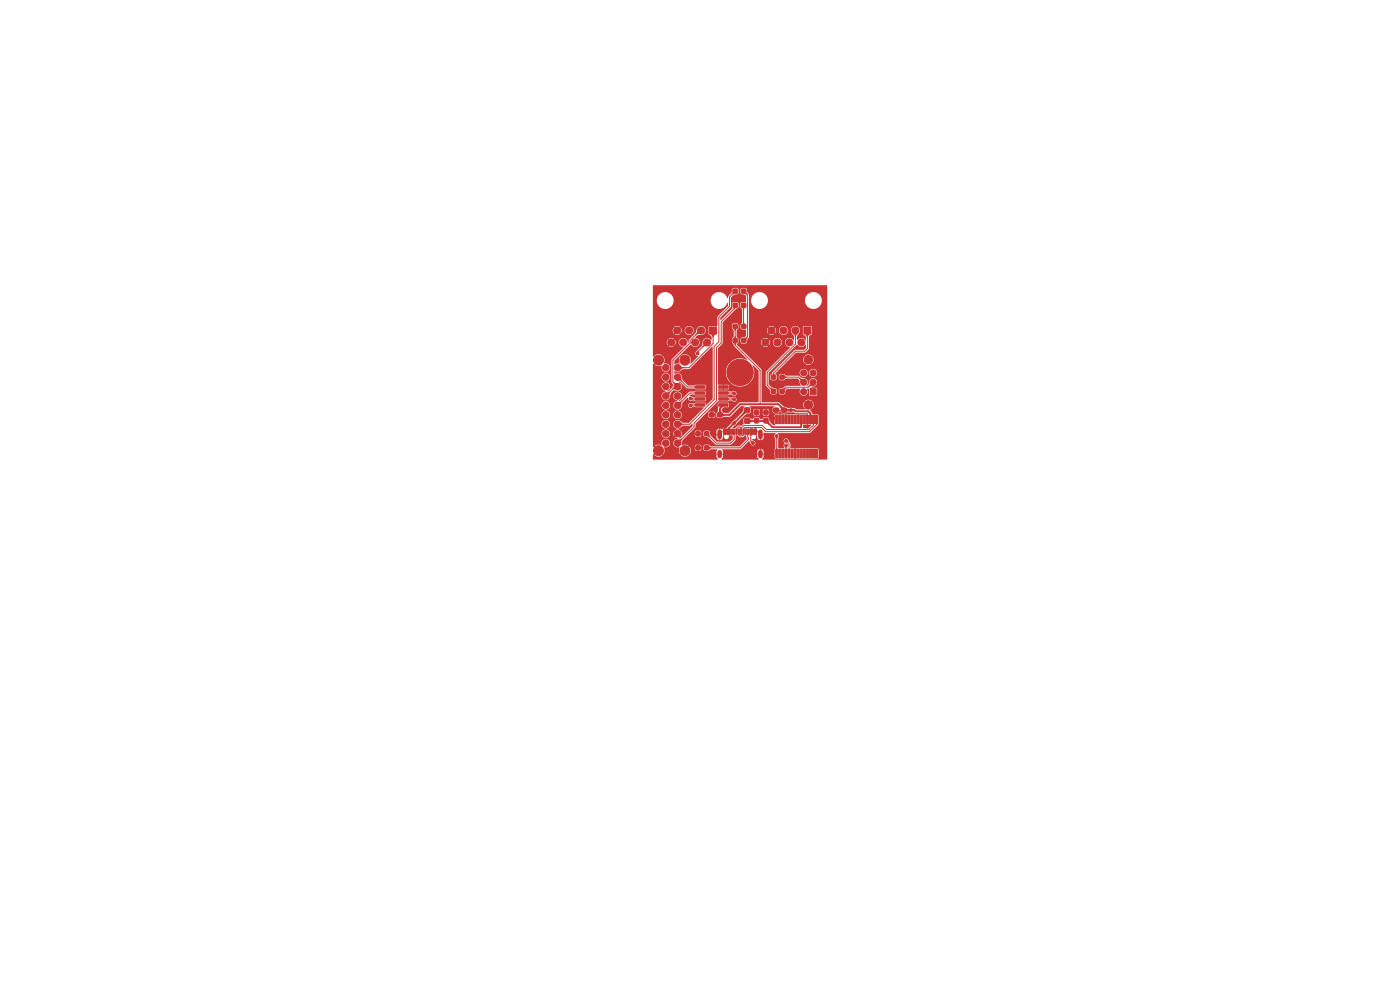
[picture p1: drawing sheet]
<svg xmlns="http://www.w3.org/2000/svg" width="297mm" height="210mm" viewBox="0 0 297 210" stroke-linecap="round" stroke-linejoin="round" font-family="sans-serif">
<g fill="#c83434" stroke="#c83434" stroke-width=".21">
<path d="M170.5 69.4h1.5v1.5h-1.5z"/>
<path d="M147.7 94.6h.8v.8h-.8z"/>
<path d="M149.5 94.6h.8v.8h-.8z"/>
<path d="M155.5 68.8h.9v.9h-.9z"/>
<path d="M157.4 68.8h.8v.9h-.8z"/>
<path d="M163.7 79.6h.8v.8h-.8z"/>
<path d="M165.5 79.6h.8v.8h-.8z"/>
<path d="M152.5 85.6h2v.6h-2z"/>
<path d="M152.5 84.4h2v.5h-2z"/>
<path d="M152.5 83.1h2v.5h-2z"/>
<path d="M152.5 81.8h2v.6h-2z"/>
<path d="M147.5 81.8h2v.6h-2z"/>
<path d="M147.5 83.1h2v.5h-2z"/>
<path d="M147.5 84.4h2v.5h-2z"/>
<path d="M147.5 85.6h2v.6h-2z"/>
<path d="M155.5 64.3h1v.9h-1z"/>
<path d="M157.3 64.3h.9v.9h-.9z"/>
<path d="M162.1 88.7h.8v1h-.8z"/>
<path d="M162.1 87h.8v1h-.8z"/>
<path d="M153.5 91l.6 .1-.1 1h-.5z"/>
<path d="M154.3 91l.6 .1-.1 1h-.5z"/>
<path d="M155.6 91l.3 .1-.1 1h-.2z"/>
<path d="M156.6 91l.3 .1-.1 1h-.2z"/>
<path d="M157.1 91l.3 .1-.1 1h-.2z"/>
<path d="M158.1 91l.3 .1-.1 1h-.2z"/>
<path d="M159.1 91l.6 .1-.1 1h-.5z"/>
<path d="M159.9 91l.6 .1-.1 1h-.5z"/>
<path d="M158.6 91l.3 .1-.1 1h-.2z"/>
<path d="M157.6 91l.3 .1-.1 1h-.2z"/>
<path d="M156.1 91l.3 .1-.1 1h-.2z"/>
<path d="M155.1 91l.3 .1-.1 1h-.2z"/>
<path d="M158 88.8h1v1h-1z"/>
<path d="M158 86.5h1v1h-1z"/>
<path d="M155.5 71.8h.9v.9h-.9z"/>
<path d="M157.4 71.8h.8v.9h-.8z"/>
<path d="M171.8 82.5h1.3v1.3h-1.3z"/>
<path d="M150.5 69.4h1.5v1.5h-1.5z"/>
<path d="M163.7 82.6h.8v.8h-.8z"/>
<path d="M165.5 82.6h.8v.8h-.8z"/>
<path d="M155.5 61.3h1v.9h-1z"/>
<path d="M157.3 61.3h.9v.9h-.9z"/>
<path d="M164.5 95.3h.5v1.8h-.5z"/>
<path d="M165.2 95.3h.4v1.8h-.4z"/>
<path d="M165.9 95.3h.4v1.8h-.4z"/>
<path d="M166.5 95.3h.4v1.8h-.4z"/>
<path d="M167.1 95.3h.5v1.8h-.5z"/>
<path d="M167.8 95.3h.4v1.8h-.4z"/>
<path d="M168.4 95.3h.5v1.8h-.5z"/>
<path d="M169.1 95.3h.4v1.8h-.4z"/>
<path d="M169.8 95.3h.4v1.8h-.4z"/>
<path d="M170.4 95.3h.5v1.8h-.5z"/>
<path d="M171.1 95.3h.4v1.8h-.4z"/>
<path d="M171.7 95.3h.5v1.8h-.5z"/>
<path d="M172.3 95.3h.5v1.8h-.5z"/>
<path d="M173 95.3h.4v1.8h-.4z"/>
<path d="M173 88.1h.4v1.8h-.4z"/>
<path d="M172.3 88.1h.5v1.8h-.5z"/>
<path d="M171.7 88.1h.5v1.8h-.5z"/>
<path d="M171.1 88.1h.4v1.8h-.4z"/>
<path d="M170.4 88.1h.5v1.8h-.5z"/>
<path d="M169.8 88.1h.4v1.8h-.4z"/>
<path d="M169.1 88.1h.4v1.8h-.4z"/>
<path d="M168.4 88.1h.5v1.8h-.5z"/>
<path d="M167.8 88.1h.4v1.8h-.4z"/>
<path d="M167.1 88.1h.5v1.8h-.5z"/>
<path d="M166.5 88.1h.4v1.8h-.4z"/>
<path d="M165.9 88.1h.4v1.8h-.4z"/>
<path d="M165.2 88.1h.4v1.8h-.4z"/>
<path d="M164.5 88.1h.5v1.8h-.5z"/>
<path d="M152.3 87.6h.9v.8h-.9z"/>
<path d="M150.5 87.6h1v.8h-1z"/>
<path d="M160.1 88.7h.8v1h-.8z"/>
<path d="M160.1 87h.8v1h-.8z"/>
<path d="M147.7 91.6h.8v.8h-.8z"/>
<path d="M149.5 91.6h.8v.8h-.8z"/>
<path d="M165.9 86.6h.9v.8h-.9z"/>
<path d="M164.2 86.6h.9v.8h-.9z"/>
<circle cx="170" cy="72.6" r=".75"/>
<circle cx="168.7" cy="70.1" r=".75"/>
<circle cx="167.5" cy="72.6" r=".75"/>
<circle cx="166.2" cy="70.1" r=".75"/>
<circle cx="164.9" cy="72.6" r=".75"/>
<circle cx="163.7" cy="70.1" r=".75"/>
<circle cx="162.4" cy="72.6" r=".75"/>
<circle cx="143.7" cy="78" r=".7"/>
<circle cx="143.7" cy="80" r=".7"/>
<circle cx="143.7" cy="82" r=".7"/>
<circle cx="143.7" cy="84" r=".7"/>
<circle cx="143.7" cy="86" r=".7"/>
<circle cx="143.7" cy="88" r=".7"/>
<circle cx="143.7" cy="90" r=".7"/>
<circle cx="143.7" cy="92" r=".7"/>
<circle cx="143.7" cy="94" r=".7"/>
<circle cx="141.2" cy="78" r=".7"/>
<circle cx="141.2" cy="80" r=".7"/>
<circle cx="141.2" cy="82" r=".7"/>
<circle cx="141.2" cy="84" r=".7"/>
<circle cx="141.2" cy="86" r=".7"/>
<circle cx="141.2" cy="88" r=".7"/>
<circle cx="141.2" cy="90" r=".7"/>
<circle cx="141.2" cy="92" r=".7"/>
<circle cx="141.2" cy="94" r=".7"/>
<circle cx="145.3" cy="76.4" r="1.08"/>
<circle cx="139.7" cy="76.4" r="1.07"/>
<circle cx="145.3" cy="95.6" r="1.07"/>
<circle cx="139.7" cy="95.6" r="1.07"/>
<circle cx="172.5" cy="81.1" r=".65"/>
<circle cx="172.5" cy="79.1" r=".65"/>
<circle cx="170.5" cy="83.1" r=".65"/>
<circle cx="170.5" cy="81.1" r=".65"/>
<circle cx="170.5" cy="79.1" r=".65"/>
<circle cx="171.5" cy="85.9" r=".9"/>
<circle cx="171.5" cy="76.3" r=".9"/>
<circle cx="150" cy="72.6" r=".75"/>
<circle cx="148.7" cy="70.1" r=".75"/>
<circle cx="147.5" cy="72.6" r=".75"/>
<circle cx="146.2" cy="70.1" r=".75"/>
<circle cx="144.9" cy="72.6" r=".75"/>
<circle cx="143.7" cy="70.1" r=".75"/>
<circle cx="142.4" cy="72.6" r=".75"/>
<circle cx="157" cy="79" r="2.8"/>
<circle cx="159.7" cy="94" r=".3"/>
<circle cx="155.8" cy="89.8" r=".3"/>
<circle cx="166.7" cy="94.5" r=".3"/>
<circle cx="167.7" cy="87" r=".3"/>
<circle cx="159.8" cy="96.3" r=".3"/>
<circle cx="153.8" cy="90.3" r=".3"/>
<circle cx="153.5" cy="81" r=".3"/>
<circle cx="171.2" cy="90.5" r=".3"/>
<circle cx="151" cy="89.3" r=".3"/>
<circle cx="161.2" cy="94" r=".3"/>
<circle cx="164" cy="88.8" r=".3"/>
<circle cx="154.2" cy="96.3" r=".3"/>
<circle cx="168.7" cy="94.3" r=".3"/>
<circle cx="152.8" cy="90.3" r=".3"/>
<circle cx="146.5" cy="86" r=".3"/>
<circle cx="146.5" cy="84.5" r=".3"/>
<circle cx="155.8" cy="83.5" r=".3"/>
<circle cx="164.7" cy="92.5" r=".3"/>
<circle cx="155.8" cy="84.8" r=".3"/>
<circle cx="166.7" cy="93.5" r=".3"/>
<circle cx="148" cy="75" r=".3"/>
</g>
<path d="M152.7 91.6v1.1M152.7 95.9v.8M161.3 91.6v1.1M161.3 95.9v.8" fill="none" stroke="#c83434" stroke-width="1"/>
<path d="M153.5 85.9l-.8 .7v1.4h2l2.3-2.2h8.1l1.3 1.2h2.1l.2 .3h2.7l.5 .4v1.3M158.5 87l-3.9 3.9v.7M170 89l-.1 1.6h-6l-1.4-1.3h-4" fill="none" stroke="#c83434" stroke-width=".4"/>
<g fill="none" stroke="#c83434" stroke-width=".21">
<path d="M148.7 70.1h-.2l-2.1 2.1v.6l-3.7 3.6v4.6l1 1h-.5l-2 2M150 72.6l-2 2.1v.3M151.3 70.1v2.8l-5.2 5.1h-2.4M156 69.3v3.9l5.3 5.3v7.3M156 64.8v.5l-3 3v4.5l-1 1v11.2l-4.8 4.8v.7l-3.5 3.5M156 61.8l-1.3 1.2v2l-2.2 2.3v5.2l-1 1v11.3l-5.3 5.2h-2.5M157.7 61.8l.9 .8v8.9l-.8 .8M157.7 69.2l.1 .1M157.7 64.8v4.4M168.7 70.1v2.9l-5.9 6v2.7l1.3 1.3M171.3 70.1v3.9l-.6 .5h-2l-4.6 4.7v.8M143.7 80l2.1 2.1h2.7"/>
<path d="M146.5 84.5l.1 .1h1.9M148.5 85.9l-2 .1M148.5 83.4h-2.1l-2.7 2.6M149.9 92l2 2M153.5 83.4h2.1l.1 .1M153.5 84.6h2.1l.1 .2M155.7 91.6v1.7l-.7 .7h-3M157.2 90.8v.8M157.2 90.8l-.2-.2h-.4l-.4 .4v.6M158.7 91.6v.6l-.1 .1 .1 1-1.7 1.7h-7.1M159.4 91.6l-.1 .1v1.8l.4 .5M160.2 91.6h.5l.6 .5"/>
<path d="M164.7 92.5l.1 3.7M165.9 80h3.5l1.1 1.1M166.7 94.5v1.7M166.8 94.5h-.1M166.8 93.5l.6 .6v2.1M172.5 81.1l-1 1h-4.7l-.9 .9M172.6 90.2l-1 .9h-9l-.9-.9h-3.9l-.6 .6M172.6 90.2h.1M172.6 89v1.2M173.2 89v1.1l-1.5 1.5h-9.3l-.8-.9h-3.6l-.2 .3v1.2l-.3 .2h-.5l-.3-.2v-.6"/>
</g>
<g fill="#c83434">
<path d="M158.7 91.6v.7l-.1-.2z"/>
<path d="M153.5 83.4l.9-.3 .3 .2v.2l-.3 .1z"/>
<path d="M155.6 89.5l.4-.3 .3 .3-.3 .4z"/>
<path d="M155.5 69.6l.5-.3 .4 .3-.3 .6h-.2z"/>
<path d="M166.2 79.6l.7 .3v.2l-.6 .3-.4-.4z"/>
<path d="M159.4 91.6l.2 .5-.2 .3h-.2l-.1-.4z"/>
<path d="M167.3 95.1h.2l.1 .2-.2 .9-.2-.9z"/>
<path d="M147.3 84.5l.3-.1 .9 .2-.9 .3-.3-.2z"/>
<path d="M149.3 72.5l.7 .1 .2 .8-.8 .1-.4 .3-.1-.2 .3-.3z"/>
<path d="M166.5 94.6h.5l-.2 .5h-.2z"/>
<path d="M157.6 68.3h.2l.4 .6-.4 .3-.5-.3z"/>
<path d="M154.6 90.6l.3 .3v.2l-.3 .5-.2-.6z"/>
<path d="M163.4 82.2l.9 .3-.2 .5-.5 .2-.3-.9z"/>
<path d="M156.3 90.8l.1 .2v.6h-.2z"/>
<path d="M151.3 70.1l.7 .7-.4 .3-.2 .5h-.2l-.3-.6-.4-.2z"/>
<path d="M155.5 61.6l.5 .2 .2 .4-.9 .4-.1-.2z"/>
<path d="M153.1 87.6l.6 .2v.4l-.6 .2-.4-.4z"/>
<path d="M170 89l.2 1.1h-.4z"/>
<path d="M155.5 72.6l.5-.3 .4 .3-.3 .6h-.2z"/>
<path d="M142.8 81l.4 .2 .7 .1-.2 .7-.6 .1-.1-.7-.3-.3z"/>
<path d="M156.8 91.6h.1v.6l-.1 .1z"/>
<path d="M166.6 95.1h.2l.1 .2-.2 .9-.2-.9z"/>
<path d="M148.1 74.4l.2 .5-.3 .1-.2-.2z"/>
<path d="M157.6 91.6h.2l-.1 .7-.1-.1z"/>
<path d="M143.8 80l.6-.1 .1 .7 .3 .3-.1 .1-.4-.2-.7-.1z"/>
<path d="M157.2 90.8h.1l.1 .2-.1 .5z"/>
<path d="M155.5 89.6l.4 .4-.4 .3-.3-.3z"/>
<path d="M158.9 88.8l.7 .3v.4l-.7 .3-.4-.5z"/>
<path d="M157.6 71.8l.9-.4 .1 .2-.3 .8-.5-.2z"/>
<path d="M155.7 91.6l.1 .7h-.1l-.1-.2z"/>
<path d="M152.5 87.1h.4l.3 .5-.5 .4-.4-.4z"/>
<path d="M167.8 86.7l.5 .1v.4l-.5 .1z"/>
<path d="M155.5 65.1l.5-.3 .3 .4-.5 .4z"/>
<path d="M166.7 93.5l.3-.2 .2 .6-.1 .1-.5-.2z"/>
<path d="M164.5 92.6h.5l-.1 .5h-.2z"/>
<path d="M146.6 85.7l.5 .1v.2l-.4 .2-.2-.2z"/>
<path d="M165.7 82.5l.9-.3 .1 .1-.3 .9-.5-.2z"/>
<path d="M157.9 86.9l.6 .1 .2 .5-.9 .5-.3-.3z"/>
<path d="M155.9 71.3h.2l.3 .6-.4 .3-.5-.3z"/>
<path d="M143.6 85.3l.7-.1 .4-.2 .1 .1-.3 .3-.1 .7-.7-.1z"/>
<path d="M171.3 70.1l.7 .7-.4 .3-.2 .5h-.2l-.3-.6-.4-.2z"/>
<path d="M157.8 90.8l.1 .2v.6h-.2z"/>
<path d="M166.7 86.6l.7 .2v.4l-.7 .2-.3-.4z"/>
<path d="M155.2 83.3l.5-.1 .1 .3-.2 .2-.4-.2z"/>
<path d="M146.7 84.3l.4 .2v.2l-.5 .1-.1-.3z"/>
<path d="M144.1 89.4l.6 .4 .4 .1v.2l-.4 .1-.6 .4-.3-.6z"/>
<path d="M147.3 83.3l.3-.2 .9 .3-.9 .2-.3-.1z"/>
<path d="M155.2 84.5h.5l.1 .2-.2 .3-.4-.3z"/>
<path d="M169.5 80.3l.2-.2 .3 .3 .6 .1-.1 .6-.6 .1-.1-.6z"/>
<path d="M171.7 87.9h.4l-.2 1.1z"/>
<path d="M148.1 69.7l.6 .4 .2 .7-.8 .1-.4 .2-.2-.1z"/>
<path d="M172.6 89l.2 .9-.1 .2h-.2l-.1-.2z"/>
<path d="M157.7 61.7l.6-.1 .3 .8-.2 .2-.8-.4z"/>
<path d="M165.5 86.4l.2-.3 .9 .4-.2 .5-.6 .1z"/>
<path d="M162.5 89.2l.5-.2 .4 .9-.3 .2-.7-.4z"/>
<path d="M161.6 89.1l.5-.3 .4 .4-.3 .5-.6-.2z"/>
<path d="M168.1 70.5l.6-.4 .7 .4-.5 .6-.1 .5h-.2v-.5z"/>
<path d="M149.9 92l.5-.2 .3 .9-.1 .1-.9-.3z"/>
<path d="M141.1 83.3l.7-.1 .4-.2 .1 .1-.3 .3-.1 .7-.7-.1z"/>
<path d="M164.1 79l.4 .7-.4 .3-.4-.4z"/>
<path d="M159.3 93.6l.1-.1 .5 .3-.4 .4z"/>
<path d="M143.6 93.3l.7-.1 .4-.2 .1 .1-.3 .3-.1 .7-.7-.1z"/>
<path d="M144.1 77.4l.6 .4 .4 .1v.2l-.4 .1-.6 .4-.3-.6z"/>
<path d="M147.3 82l.3-.2 .9 .3-.9 .3-.3-.2z"/>
<path d="M173.2 89l.2 .9-.1 .3-.3-.3z"/>
<path d="M143.2 81.6l.6 .4 .1 .7h-.2a.93 .93 0 0 0-1.1 0l-.1-.1z"/>
<path d="M153.5 84.6l.9-.2 .3 .1v.2l-.3 .2z"/>
<path d="M157.3 65.1l.4-.3 .5 .3-.4 .6h-.1z"/>
<path d="M150.2 94.6l.7 .3v.2l-.6 .3-.4-.4z"/>
<path d="M152.9 86.2l.6-.3 .1 .3-.4 .3z"/>
<path d="M167.2 86.8l.5-.1v.6l-.5-.1z"/>
<path d="M147.3 85.8l.3-.2 .9 .3-.9 .3-.3-.2z"/>
<path d="M171.9 81l.6 .1 .1 .6-.6 .1-.3 .3-.2-.2 .3-.3z"/>
<path d="M164.7 95.1h.2l.1 .2-.2 .9-.2-.9z"/>
<path d="M138.5 60.5l37 .1v36.9h-13.8v-.1l.3-.5v-.5h-.4v-.2h.4v-.5l-.2-.3-.4-.2v.4h-.2v-.4a.77 .77 0 0 0-.6 1h.4v.2h-.4v.5l.4 .5-.1 .1-7.9-.1 .4-.6v-.4h-.4v-.2h.4l-.2-.9h3.8l1.9-1.7 .4 .6a.52 .52 0 0 0 .9 0 .52 .52 0 0 0-.5-.8l-.1-.2a.7 .7 0 0 0 .9-.9l.1 .1a.78 .78 0 0 0 .6 1v-.4h.2v.4l.5-.4 .1-.8h-.4v-.2h.4l.1-.3 .3 .2h2.1l-.3 .5 .3 .7v2l-.2 .2v1.8l.2 .2h4.1v-2.2h.2v2.2h4.7l.1-.1 .1-1.9-.2-.2h-5.8v-1.1l-.5-.7a.54 .54 0 0 0-.9-.1 .54 .54 0 0 0 .2 .8l-.3 .4 .2 .7h-1.3v-2.2a.76 .76 0 0 0-.1-1l6.9-.1 1.6-1.5 .2-.4-.1-1.9-1.2-.1-.2-.4-.4-.5 .4-.3-.4-.3 .2-.2 .3 .4 .1-.1a1.1 1.1 0 0 0-.1-1.3l-.3 .4-.2-.2 .4-.3-.1-.1a1.1 1.1 0 0 0-1.3 .1l.4 .3-.2 .2-.3-.4-.1 .1a1.1 1.1 0 0 0 .1 1.3l.3-.4 .2 .2-.5 .4h-1.7l-.4-.2h-1.4l-.8-.3-1.2-1h-3.6v-6.3h.8v2.7l.9 1 .1 .7 .4 .3 .7-.1 .3-.3-.1-.7-1-.5-.6-.6v-2.4l6-6a1.05 1.05 0 0 0 1.8 0l.1 .7-.4 .4-2 .1-4.8 4.7-.4 .7v.7l.4 .3 .9-.1 .1-.9h.4l.1 .7 .3 .3h.6l.7-.4h2.3l.3 .3 .4 1.2-3.3 .1-1.3 .7-.1 .7 .3 .3h1l.4-1.1h2.9a.9 .9 0 0 0 .1 1.2 .9 .9 0 0 0 1.2 0 .9 .9 0 0 0 .1-1.2h.4l.1 1.4h1.5l.2-.1-.1-1.4-1.3-.2 .5-.2a.88 .88 0 0 0 .8-1 .88 .88 0 0 0-1-.8 .88 .88 0 0 0-.7 1.1l-.2 .5h-.3a.97 .97 0 0 0 .2-1 .97 .97 0 0 0-.9-.6l-.4-.1-.6-.4h-2.5l-.7-.4h-.6l-.4 .4h-.4l-.3-.4 .2-.3h4.9a.85 .85 0 0 0 .9 1 .85 .85 0 0 0 .9-1h.2v.2a.85 .85 0 0 0 1.4 .6 .85 .85 0 0 0 0-1.4 .85 .85 0 0 0-1.4 .6h-.2l-.1-.1a.85 .85 0 0 0-.9-.7 .85 .85 0 0 0-.8 .8h-4.9l2.8-2.8h2.9l.3 .8 .3-.4 .2 .2-.4 .3 .1 .1a1.1 1.1 0 0 0 1.3-.1l-.4-.3 .2-.2 .3 .4 .1-.1a1.1 1.1 0 0 0-.1-1.3l-.3 .4-.2-.2 .4-.3-.1-.1a1.1 1.1 0 0 0-1.3 .1l.4 .3-.2 .2-.3-.4-.3 .6h-2.9l1.4-1.4h1.9l.7-.6 .1-2.7 .6-.6v-1.6l-.1-.1-1.6-.1-.2 .2v1.6l.6 .5v.7a1.11 1.11 0 0 0-1.8 0v-.7l.2-.4a.99 .99 0 0 0 .2-1.5 .99 .99 0 0 0-1.5 0 .99 .99 0 0 0 .2 1.5l.2 .4v.7a1 1 0 0 0-1.8 .1 1 1 0 0 0 1 1.5l-5.2 5.3h-.8l-.1-.7-5.2-5.2 .3-.6v-.6l-.3-.6v-1.2l.3-.5v-.7l-.3-.3h-.8l-.2 .3v.6l.3 .6 .1 1.2-.4 .6v.8l.4 .7 2.8 2.8-.1 .1a2.99 2.99 0 0 0-3.5 .5l1 1-.1 .1-1-.9a3 3 0 0 0 0 4.1l1-1 .1 .1-.9 1a3 3 0 0 0 4.1 0l-1-1 .1-.1 1 .9a3.2 3.2 0 0 0 .5-3.5l1.2 1.1v6.7l-4.1 .1-2.3 2.2h-1.1l-.2-.3-.1-.4 .5-.5 1-.1v-.8h-2.3v1.6l-.3 .6v.6l.3 .4h.8l.5-.3h1.3l2.2-2.2h.9l-.7 1.4-2 1.8-1.1 1.4h-.3v1.4l-.2-.1v-.4l-.5-.1 .5-.1v-.7l-.5 .3-.4-.2v.4h-.2v-.4l-.5 .2-.1 .9h.4v.2h-.4v.7l.2 .3 .4 .2v-.4h.2l.1 .4a.85 .85 0 0 0 .5-1l.1-.1a.6 .6 0 0 0 .3 .7 .6 .6 0 0 0 .7 0 .56 .56 0 0 1 .3-.7 .56 .56 0 0 1 .6 .1v.7l-.5 .6h-2.8l-1.3-1.3-.3-1-.9-.1-.3 .3v1l1.1 .3 1.5 1.4h3.2l.9-.9 .1-1 .4-.1 .5 .4h.6l.4-.4 .3 .1 .1 .7-1.5 1.6h-6l-.7-.4-.9 .1-.1 .9 .4 .4h.6l.6-.4h1.3l-.1 .9h.4v.2h-.4v.4l.3 .6v.1h-13.8v-1.1h.2l.4-.3 .1 .1-.3 .4a1.28 1.28 0 0 0 1.6 0l-.3-.4 .1-.1 .4 .3a1.55 1.55 0 0 0 .1-1.5 .94 .94 0 0 0 1.4-.8 .94 .94 0 0 0-1.2-1 .94 .94 0 0 0-.6 1.4h-.1a1.27 1.27 0 0 0-1.4 .1l.3 .4-.1 .1-.4-.3h-.2v-2.9h1.8v.2a.9 .9 0 0 0 1.4 .7 .9 .9 0 0 0 0-1.6 .9 .9 0 0 0-1.4 .7h-1.8v-2h1.8v.2a.9 .9 0 0 0 1.4 .7 .9 .9 0 0 0 0-1.6 .9 .9 0 0 0-1.4 .7h-1.8v-2h1.8v.2a.9 .9 0 0 0 1 .8 .9 .9 0 0 0 .9-1h.6v.2a.9 .9 0 0 0 1.4 .7 .9 .9 0 0 0 0-1.6 .9 .9 0 0 0-1.4 .7h-.6l-.1-.2a.9 .9 0 0 0-.9-.6 .9 .9 0 0 0-.9 .8h-1.8v-2h1.8v.2a.9 .9 0 0 0 1.4 .7 .9 .9 0 0 0 0-1.6 .9 .9 0 0 0-1.4 .7h-1.8v-4h1.8l.3 .7 .6 .3v.2a.92 .92 0 0 0-.9 1 .92 .92 0 0 0 1 .8 .92 .92 0 0 0 .9-1h.6l.3 .7 .6 .3v.2a.92 .92 0 0 0-.8 1 .92 .92 0 0 0 1 .8 .92 .92 0 0 0 .8-1l.1-.5 1.1-1.1a.77 .77 0 0 0 1.2 .6l.4 .2 2.2-.1v-.7l-.1-.1h-2.1l-.4 .1-.8-.4 .3-.2h.7l.2 .1h2.1l.1-.1v-.7l-2.2-.1-.3 .2h-.9l-1.9 1.8-.3 .1-.1-.1a.92 .92 0 0 0 .4-1.5 .92 .92 0 0 0-1.6 .5h-.6l.3-.7 .5-.4 .8 .1a.95 .95 0 0 0 .9-.9 .95 .95 0 0 0-.7-1h.3l1.5 1.4h1.5l.2 .2h2l.2-.2v-.6l-.2-.2-3.5 .2-1.1-1.1-.2-.5a1.03 1.03 0 0 0-.5-1 1.03 1.03 0 0 0-1.1 .1v-.6l.7 .2 1.1-.6 1.4-.1 4.7-4.7 .2 .1v11l-1.4 1.4-.3-.6h-2l-.3 .2-.6-.1a.52 .52 0 0 0-.5 .5 .52 .52 0 0 0 .4 .5 .52 .52 0 0 0 .6-.3l.4 .2h1.7l.1 .1-3.1 3.2h-1.3l-.5-.3a.92 .92 0 0 0-1.3 0 .92 .92 0 0 0 .1 1.3 .92 .92 0 0 0 1.3-.1l.4-.3h1.4l.6-.4v.5l-2.7 2.6h-.2l.3-.3-.3-.3 .2-.1 .3 .3v-.2v-.8v-.2l-.3 .3-.2-.1 .3-.3-.3-.2-.8 .2 .3 .3-.2 .1-.3-.3-.1 .9 .1 .3 .3-.3 .2 .1-.3 .3 .5 .2v.2a.94 .94 0 0 0-.8 1.2 .94 .94 0 0 0 1.3 .6v.1a1.27 1.27 0 0 0 .1 1.4l.4-.3 .1 .1-.3 .4a1.28 1.28 0 0 0 1.6 0l-.3-.4 .1-.1 .4 .3a1.28 1.28 0 0 0 .2-1.3h.9v.3l.4 .3h.2v-.6h.2v.6a.48 .48 0 0 0 .6-.6h-2.3l-.2-.3-.4 .3-.1-.1 .2-.3h1.4v.2h.6v-.6h.2v.6h.6v-.2a.8 .8 0 0 0-1.4 0h-1.4l.1-.1a1.61 1.61 0 0 0-1.5-.1l.2-1 1.3-1.4h1.3v.3l.4 .3h.2v-.6h.2v.6a.48 .48 0 0 0 .6-.6h-2.7l.4-.4h.9v.2h.6v-.6h.2v.6h.6a.72 .72 0 0 0-.6-.6 .72 .72 0 0 0-.8 .4h-.9l1-1 .1-.8 1.7-1.8h1v.3l.3 .3h.3v-.6h.2v.6a.49 .49 0 0 0 .6-.6h-2.4l.4-.4 1.2 .2v-.6h.2v.6h.6a.56 .56 0 0 0-.2-.6 .56 .56 0 0 0-.6 0l-.4 .1-.2 .3h-.6l2.6-2.6h2.2l.3-.2 .5 .2a.54 .54 0 0 0 .8 0 .54 .54 0 0 0 0-.8 .54 .54 0 0 0-.7 0l-3.1-.2 .1-.3h2.1l.3-.1 .5 .1a.54 .54 0 0 0 .8 .1 .54 .54 0 0 0 0-.8 .54 .54 0 0 0-.7 0l-3.1-.2 .1-.3h1v-.4h.2v.4l1-.1 .1-.3h-1.3v-.6h.2v.4h1.1v-.2l-.2-.2h-2.2v-7.7l1-1.1v-4.4l2.7-2.8 .6-.3 .1-.3-.1-.8-.3-.1-.9 .1-.1 .3 .1 .9-2.5 2.5-.1-.5 2.2-2.2 .1-2.1 .6-.5 .9-.3 .1-.8h.3l.1 .8 1.2 .5v1.3h-.9l-.4 .3v.7l.4 .6v2.6l-.3 .6v.7l.2 .3 1 .1v1.3l-1.1 .4-.1 1 .4 .2h.6l.4-.4h2.9l.3 .7 .4-.4 .1 .2-.4 .4 .5 .2 .7-.2-.4-.4 .1-.2 .4 .4 .2-.7h.7v.2a.96 .96 0 0 0 1.4 .8 .96 .96 0 0 0 0-1.7 .96 .96 0 0 0-1.4 .7h-.7l-.2-.5-.4 .5-.1-.2 .4-.4-.7-.2-.5 .2 .4 .4-.1 .2-.4-.5-.3 .5h-2.9v-.3l.4-.7v-1.5h3.8l.2 .7 .4-.4 .2 .1-.4 .4 .7 .3 .5-.3-.4-.4 .1-.1 .4 .4 .2-.7h.7a.96 .96 0 0 0 1.2 1 .96 .96 0 0 0 .4-1.6 .96 .96 0 0 0-1.6 .4v.2h-.7l-.2-.5-.4 .4-.1-.1 .4-.4-.7-.2-.5 .2 .4 .4-.2 .1-.4-.4-.2 .5h-3.8v-6.4h.4a1.79 1.79 0 0 0 1.8 1.9 1.79 1.79 0 0 0 1.8-1.9h7.9v.3a1.79 1.79 0 0 0 2.7 1.4 1.79 1.79 0 0 0 0-3.1 1.79 1.79 0 0 0-2.7 1.4h-7.9v-.2a1.79 1.79 0 0 0-1.9-1.4 1.79 1.79 0 0 0-1.7 1.6h-.4v-1.1l-.4-.6-.1-.6-.3-.2h-.8l-.3 .4h-.3l-.3-.4h-.9l-.2 .3-.1 .6-.9 1.3a1.82 1.82 0 0 0-2.8-1 1.82 1.82 0 0 0 .1 3 1.82 1.82 0 0 0 2.7-1.1l.1 .7-2.2 2.2v2h-1.7l-.2 .2v1.6l.6 .5 .1 .7a1.35 1.35 0 0 0-1.7-.1l-.4 1.2-1.3 1.5a.56 .56 0 0 0 .5 .9l-1.5 1.5-.2-.1a1.27 1.27 0 0 0-.1-1.4l-.4 .3-.1-.1 .3-.4a1.28 1.28 0 0 0-1.6 0l.3 .4-.1 .1-.4-.3a1.55 1.55 0 0 0-.1 1.5l-1.1 .2v-.8l3.4-3.4a1.17 1.17 0 0 0 1.7 .1 1.04 1.04 0 0 0-.7-1.6l.5-.5h.7a.98 .98 0 0 0 1-1.1 .98 .98 0 0 0-1.1-.9 .98 .98 0 0 0-.9 1l-.2 .6-1.3 1.3-.1 .6-.2 .1a.99 .99 0 0 0-.9-1 .99 .99 0 0 0-1 1 .99 .99 0 0 0 1 1l-2.5 2.6-.1 4.7 .2 .3a.64 .64 0 0 1-.1 1l-.7 .7h-.3a.97 .97 0 0 0 .6-1.1 .97 .97 0 0 0-.9-.8l-.6 .3-.3 .5h-1.8v-2h1.8a.9 .9 0 0 0 1.3 .9 .9 .9 0 0 0 .3-1.5 .9 .9 0 0 0-1.5 .4l-.1 .2h-1.8v-2.7h.2l.4-.3 .1 .1-.3 .4a1.92 1.92 0 0 0 1.5 .2 .91 .91 0 0 0 .7 1.3 .91 .91 0 0 0 1.1-1 .91 .91 0 0 0-1.3-.7l-.1-.1a1.32 1.32 0 0 0-.1-1.5l-.4 .3-.1-.1 .3-.4a1.28 1.28 0 0 0-1.6 0l.3 .4-.1 .1-.4-.3h-.2v-3.1h2.9l.3 .7 .4-.4 .1 .2-.4 .4 .5 .2 .7-.2-.4-.4 .1-.2 .4 .4 .2-.7-.2-.5-.4 .5-.1-.2 .4-.4-.5-.2-.7 .2 .4 .4-.1 .2-.4-.5-.3 .5h-2.9v-2.5h4.2l.2 .7 .4-.4 .2 .1-.4 .4 .7 .3 .5-.3-.4-.4 .1-.1 .4 .4 .2-.7h.7a.96 .96 0 0 0 1.2 1 .96 .96 0 0 0 .4-1.6 .96 .96 0 0 0-1.6 .4v.2h-.7l-.2-.5-.4 .4-.1-.1 .4-.4-.7-.2-.5 .2 .4 .4-.2 .1-.4-.4-.2 .5h-4.2v-6.4h.8a1.79 1.79 0 0 0 2.5 1.8 1.79 1.79 0 0 0 .4-3 1.79 1.79 0 0 0-2.8 1l-.1 .2h-.8z"/>
<path d="M160.1 91.6l.2 .1-.1 .5z"/>
<path d="M159.1 86.2h5.1l.1 .1-.4 .3v.3l1.6-.1 .2 .6 .3 .3h.7l.6-.3h1l.4 .3h2.5l.2 .1v2.3h.6l.1 .1-.6 .6h-1.2l.1-.7h.8v-2.2h-1.8l-.1 1.1-.1-1.1h-2.4v1.1l-.6 .1-.2-.2v-1h.2v1h.4v-1h-2.1l-.2 .2 .1 2.1h-.4l-.4-.5-.4-.4-.1-.6-.3-.2h-.6l-.7 .4h-.3l-.4-.4h-.7l-.4 .4-.4-.1-.4-.2h-.8l-.4 .3 .1 1-.5 .4h-.7l-.6 .5h-.6l3-3 1.4-.2 .1 .5 .5 .1v-.6h.2v.6a.49 .49 0 0 0 .6-.6h.6l.1 .4 .3 .2h.2v-.6h.2v.6a.49 .49 0 0 0 .6-.6h-4l.1-.5h.5v.3h.6v-.6h.2v.6h.6v-.3h.6v.3h.6v-.6h.2v.6h.6v-.3h.7l.1 .5 .5 .1v-.6h.2v.6a.49 .49 0 0 0 .7-.6h-2.2a.79 .79 0 0 0-1.4 0h-.6a.79 .79 0 0 0-1.4 0h-.5v-.5z"/>
</g>
</svg>
